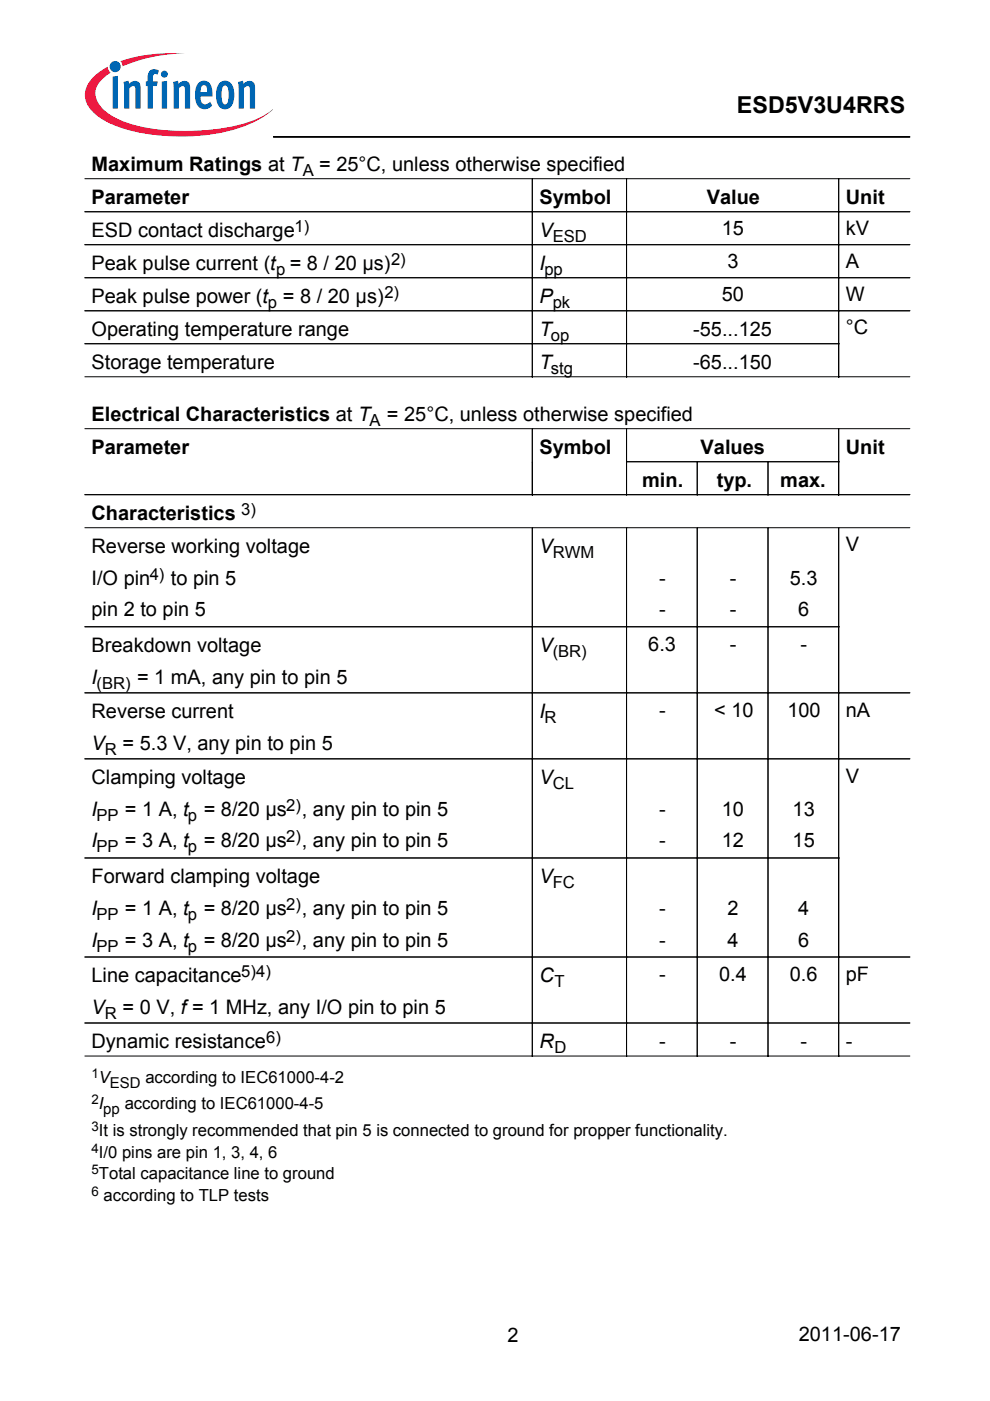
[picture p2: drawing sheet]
<svg xmlns="http://www.w3.org/2000/svg" width="210mm" height="297mm" viewBox="0 0 210 297" stroke-linecap="round" stroke-linejoin="round" font-family="sans-serif">
<defs><g id="words">
<text font-size="4.9" x="156.3" y="23.9">ESD5V3U4RRS</text>
<g font-size="4.2">
<text x="19.4" y="36.3">Maximum Ratings at T</text>
<text x="67.7" y="36.3">= 25°C, unless otherwise specified</text>
<text x="19.4" y="43.3">Parameter</text>
<text x="114.4" y="43.3">Symbol</text>
<text x="149.9" y="43.3">Value</text>
<text x="179.3" y="43.3">Unit</text>
<text x="19.4" y="50.3">ESD contact discharge</text>
<text x="114.4" y="50.3">V</text>
<text x="153.1" y="49.9">15</text>
<text x="179.3" y="49.9">kV</text>
<text x="19.4" y="57.3">Peak pulse current (t = 8 / 20 µs)</text>
<text x="114.4" y="57.3">I</text>
<text x="154.3" y="56.9">3</text>
<text x="179.3" y="56.9">A</text>
<text x="19.4" y="64.3">Peak pulse power (t</text>
<text x="60" y="64.3">= 8 / 20 µs)</text>
<text x="114.4" y="64.3">P</text>
<text x="153.1" y="63.9">50</text>
<text x="179.3" y="63.9">W</text>
<text x="19.4" y="71.3">Operating temperature range</text>
<text x="114.4" y="71.3">T</text>
<text x="147" y="71.3">-55...125</text>
<text x="179.3" y="70.9">°C</text>
<text x="19.4" y="78.3">Storage temperature</text>
<text x="114.4" y="78.3">T</text>
<text x="147" y="78.3">-65...150</text>
<text x="19.4" y="89.3">Electrical Characteristics at T</text>
<text x="82" y="89.3">= 25°C, unless otherwise specified</text>
<text x="19.4" y="96.3">Parameter</text>
<text x="114.4" y="96.3">Symbol</text>
<text x="148.5" y="96.3">Values</text>
<text x="179.3" y="96.3">Unit</text>
<text x="136.2" y="103.3">min.</text>
<text x="152" y="103.3">typ.</text>
<text x="165.4" y="103.3">max.</text>
<text x="19.4" y="110.3">Characteristics</text>
<text x="19.4" y="117.3">Reverse working voltage</text>
<text x="114.4" y="117.3">V</text>
<text x="179.3" y="116.9">V</text>
<text x="19.4" y="124">I/O pin</text>
<text x="36.2" y="124">to pin 5</text>
<text x="139.8" y="124">-</text>
<text x="154.7" y="124">-</text>
<text x="167.4" y="124">5.3</text>
<text x="19.4" y="130.7">pin 2 to pin 5</text>
<text x="139.8" y="130.7">-</text>
<text x="154.7" y="130.7">-</text>
<text x="169.2" y="130.7">6</text>
<text x="137.5" y="137.9">6.3</text>
<text x="154.7" y="137.9">-</text>
<text x="169.8" y="137.9">-</text>
<text x="19.4" y="138.3">Breakdown voltage</text>
<text x="114.4" y="138.3">V</text>
<text x="19.4" y="145">I</text>
<text x="29.1" y="145">= 1 mA, any pin to pin 5</text>
<text x="19.4" y="152.3">Reverse current</text>
<text x="114.4" y="152.3">I</text>
<text x="139.8" y="151.9">-</text>
<text x="151.4" y="151.9">&lt; 10</text>
<text x="166.9" y="151.9">100</text>
<text x="179.3" y="151.9">nA</text>
<text x="19.4" y="159">V</text>
<text x="26" y="159">= 5.3 V, any pin to pin 5</text>
<text x="19.4" y="166.3">Clamping voltage</text>
<text x="114.4" y="166.3">V</text>
<text x="179.3" y="165.9">V</text>
<text x="19.4" y="173">I</text>
<text x="26.5" y="173">= 1 A, t</text>
<text x="43.2" y="173">= 8/20 µs</text>
<text x="64" y="173">, any pin to pin 5</text>
<text x="139.8" y="173">-</text>
<text x="153.1" y="173">10</text>
<text x="168" y="173">13</text>
<text x="19.4" y="179.7">I</text>
<text x="26.5" y="179.7">= 3 A, t</text>
<text x="43.2" y="179.7">= 8/20 µs</text>
<text x="64" y="179.7">, any pin to pin 5</text>
<text x="139.8" y="179.7">-</text>
<text x="153.1" y="179.7">12</text>
<text x="168" y="179.7">15</text>
<text x="19.4" y="187.3">Forward clamping voltage</text>
<text x="114.4" y="187.3">V</text>
<text x="19.4" y="194">I</text>
<text x="26.5" y="194">= 1 A, t</text>
<text x="43.2" y="194">= 8/20 µs</text>
<text x="64" y="194">, any pin to pin 5</text>
<text x="139.8" y="194">-</text>
<text x="154.3" y="194">2</text>
<text x="169.2" y="194">4</text>
<text x="19.4" y="200.7">I</text>
<text x="26.5" y="200.7">= 3 A, t</text>
<text x="43.2" y="200.7">= 8/20 µs</text>
<text x="64" y="200.7">, any pin to pin 5</text>
<text x="139.8" y="200.7">-</text>
<text x="154.3" y="200.7">4</text>
<text x="169.2" y="200.7">6</text>
<text x="19.4" y="208.3">Line capacitance</text>
<text x="114.4" y="208.3">C</text>
<text x="139.8" y="207.9">-</text>
<text x="152.5" y="207.9">0.4</text>
<text x="167.4" y="207.9">0.6</text>
<text x="179.3" y="207.9">pF</text>
<text x="19.4" y="215">V</text>
<text x="26" y="215">= 0 V, f= 1 MHz, any I/O pin to pin 5</text>
<text x="19.4" y="222.3">Dynamic resistance</text>
<text x="114.4" y="222.3">R</text>
<text x="139.8" y="222.3">-</text>
<text x="154.7" y="222.3">-</text>
<text x="169.8" y="222.3">-</text>
<text x="179.3" y="222.3">-</text>
<text x="107.6" y="284.6">2</text>
<text x="169.4" y="284.3">2011-06-17</text>
</g>
<g font-size="3.5">
<text x="64.2" y="37.3">A</text>
<text x="62.4" y="49.2">1)</text>
<text x="117.2" y="51.3">ESD</text>
<text x="58.6" y="58.3">p</text>
<text x="82.9" y="56.2">2)</text>
<text x="115.4" y="58.3">pp</text>
<text x="56.8" y="65.3">p</text>
<text x="81.5" y="63.2">2)</text>
<text x="117.2" y="65.3">pk</text>
<text x="116.8" y="72.3">op</text>
<text x="116.8" y="79.3">stg</text>
<text x="78.3" y="90.3">A</text>
<text x="51.2" y="109.2">3)</text>
<text x="117.2" y="118.3">RWM</text>
<text x="31.7" y="122.9">4)</text>
<text x="117.2" y="139.3">(BR)</text>
<text x="20.5" y="146">(BR)</text>
<text x="115.4" y="153.4">R</text>
<text x="22.2" y="160.1">R</text>
<text x="117.2" y="167.3">CL</text>
<text x="60.7" y="171.9">2)</text>
<text x="20.5" y="174.1">PP</text>
<text x="39.9" y="174.1">p</text>
<text x="60.7" y="178.6">2)</text>
<text x="20.5" y="180.7">PP</text>
<text x="39.9" y="180.7">p</text>
<text x="117.2" y="188.3">FC</text>
<text x="20.5" y="195.1">PP</text>
<text x="39.9" y="195.1">p</text>
<text x="60.7" y="192.9">2)</text>
<text x="20.5" y="201.7">PP</text>
<text x="39.9" y="201.7">p</text>
<text x="60.7" y="199.6">2)</text>
<text x="51.2" y="207.2">5)4)</text>
<text x="117.5" y="209.4">T</text>
<text x="22.2" y="216.1">R</text>
<text x="56.5" y="221.2">6)</text>
<text x="117.5" y="223.4">D</text>
<text x="21" y="229.6">V</text>
<text x="30.8" y="229.6">according to IEC61000-4-2</text>
<text x="21" y="235.2">I</text>
<text x="26.4" y="235.2">according to IEC61000-4-5</text>
<text x="21" y="240.9">It is strongly recommended that pin 5 is connected to ground for propper functionality.</text>
<text x="21" y="245.5">I/0 pins are pin 1, 3, 4, 6</text>
<text x="21" y="250">Total capacitance line to ground</text>
<text x="22" y="254.6">according to TLP tests</text>
</g>
<g font-size="3.2">
<text x="23.3" y="230.7">ESD</text>
<text x="21.9" y="236.3">pp</text>
</g>
<g font-size="2.8">
<text x="19.4" y="228.5">1</text>
<text x="19.4" y="234.2">2</text>
<text x="19.4" y="239.8">3</text>
<text x="19.4" y="244.4">4</text>
<text x="19.4" y="249">5</text>
<text x="19.4" y="253.6">6</text>
</g>
</g></defs>
<path d="M58 29h134.9M58 29.1h134.9" fill="none" stroke="#000" stroke-width=".21"/>
<circle cx="24.4" cy="14.1" r="1.18" fill="#0066b3"/>
<g fill="#ed1941">
<path d="M25.5 13l.9-.3a34.7 34.7 0 0 1 12.9-1.3 34 34 0 0 0-12.6 2.4l-.7 .3-.1-.6z"/>
<path d="M19.5 16.6a12 12 0 0 1 3.3-2.5 1.61 1.61 0 0 0 .7 1.3l-.8 .5a5 5 0 0 0-2.5 4.1 6.5 6.5 0 0 0 3.7 4.7 29.2 29.2 0 0 0 13.1 3 40.5 40.5 0 0 0 18.3-2.9l2.5-1.7a17.9 17.9 0 0 1-8.6 4.5 44.6 44.6 0 0 1-23.9-.6 12.9 12.9 0 0 1-6.4-4.2 4.7 4.7 0 0 1 .6-6.2z"/>
</g>
<g fill="#0066b3">
<path d="M23.9 16.2l1.1-.1v6.9h-1.1z"/>
<path d="M26.2 17.4l1-.3 .1 .7a1.31 1.31 0 0 1 1.6-.6 1.31 1.31 0 0 1 .9 1.4v4.4h-1.1v-4.2a.55 .55 0 0 0-.4-.6 .55 .55 0 0 0-.7 .3l-.2 .3v4.2h-1.1v-4.2z"/>
<path d="M31.8 15l.9-.3 1 .3-.3 .8-.3-.1a.44 .44 0 0 0-.6 .4l-.1 1.2h1.1l-.2 .9h-.9v4.8h-1.1v-4.8h-.4v-.9h.4v-.8a1.94 1.94 0 0 1 .5-1.5z"/>
<path d="M36.7 17.4l1-.3 .1 .7a1.31 1.31 0 0 1 1.6-.6 1.31 1.31 0 0 1 .9 1.4v4.4h-1.1v-4.2a.55 .55 0 0 0-.4-.6 .55 .55 0 0 0-.7 .3l-.2 .3v4.2h-1.1v-4.2z"/>
<path d="M50.5 17.4l1-.3 .1 .7a1.31 1.31 0 0 1 1.6-.6 1.31 1.31 0 0 1 .9 1.4v4.4h-1.1v-4.2a.55 .55 0 0 0-.5-.6 .55 .55 0 0 0-.6 .3l-.2 .3v4.2h-1.1v-4.2z"/>
<path d="M34.3 17.3l1.1-.1v5.8h-1.1zM34.1 15.7a.75 .75 0 0 1 1.5 0 .75 .75 0 0 1-1.5 0z"/>
<path d="M42.8 18.3l-.3 1.2h1.4v-.8a.61 .61 0 0 0-.4-.6 .61 .61 0 0 0-.7 .2zM42.1 17.5a1.71 1.71 0 0 1 1.9-.2 1.71 1.71 0 0 1 1 1.6l.1 1.6h-2.6a1.18 1.18 0 0 0 .3 1.2 1.18 1.18 0 0 0 1.2 .3l.5-.4 .5 .8a2.02 2.02 0 0 1-2.4 .6 2.02 2.02 0 0 1-1.2-2.1v-1.8l.3-.9z"/>
<path d="M47.4 18.3a4.6 4.6 0 0 0 0 3.7l.3 .1a1.42 1.42 0 0 0 .8-1.6v-.8a1.29 1.29 0 0 0-.8-1.6zM46.7 17.5a1.75 1.75 0 0 1 2.8 1.2l.2 1.4a2.96 2.96 0 0 1-1.4 3 1.83 1.83 0 0 1-2.4-1.8l-.1-1.2a3.7 3.7 0 0 1 .9-2.6z"/>
</g>
<g fill="none" stroke="#000" stroke-width=".21">
<path d="M18 37.9h174.9M112.9 38v42M132.8 38v42M177.8 38v42M18 44.9h174.9M18 51.9h174.9M18 58.9h174.9M18 65.9h174.9M18 72.9h159.9M18 79.9h174.9M18 90.9h174.9M112.9 91v14"/>
<path d="M132.8 91v14M132.9 97.9h45M147.8 98v7M162.8 98v7M177.8 91v14M18 104.9h174.9M18 111.9h174.9M112.9 112v112M132.8 112v112M147.8 112v112M162.8 112v112M177.8 112v112"/>
<path d="M18 132.9h159.9M18 146.9h174.9M18 160.9h174.9M18 181.9h159.9M18 202.9h174.9M18 216.9h174.9M18 223.9h174.9"/>
</g>
<use href="#words"/>
</svg>
